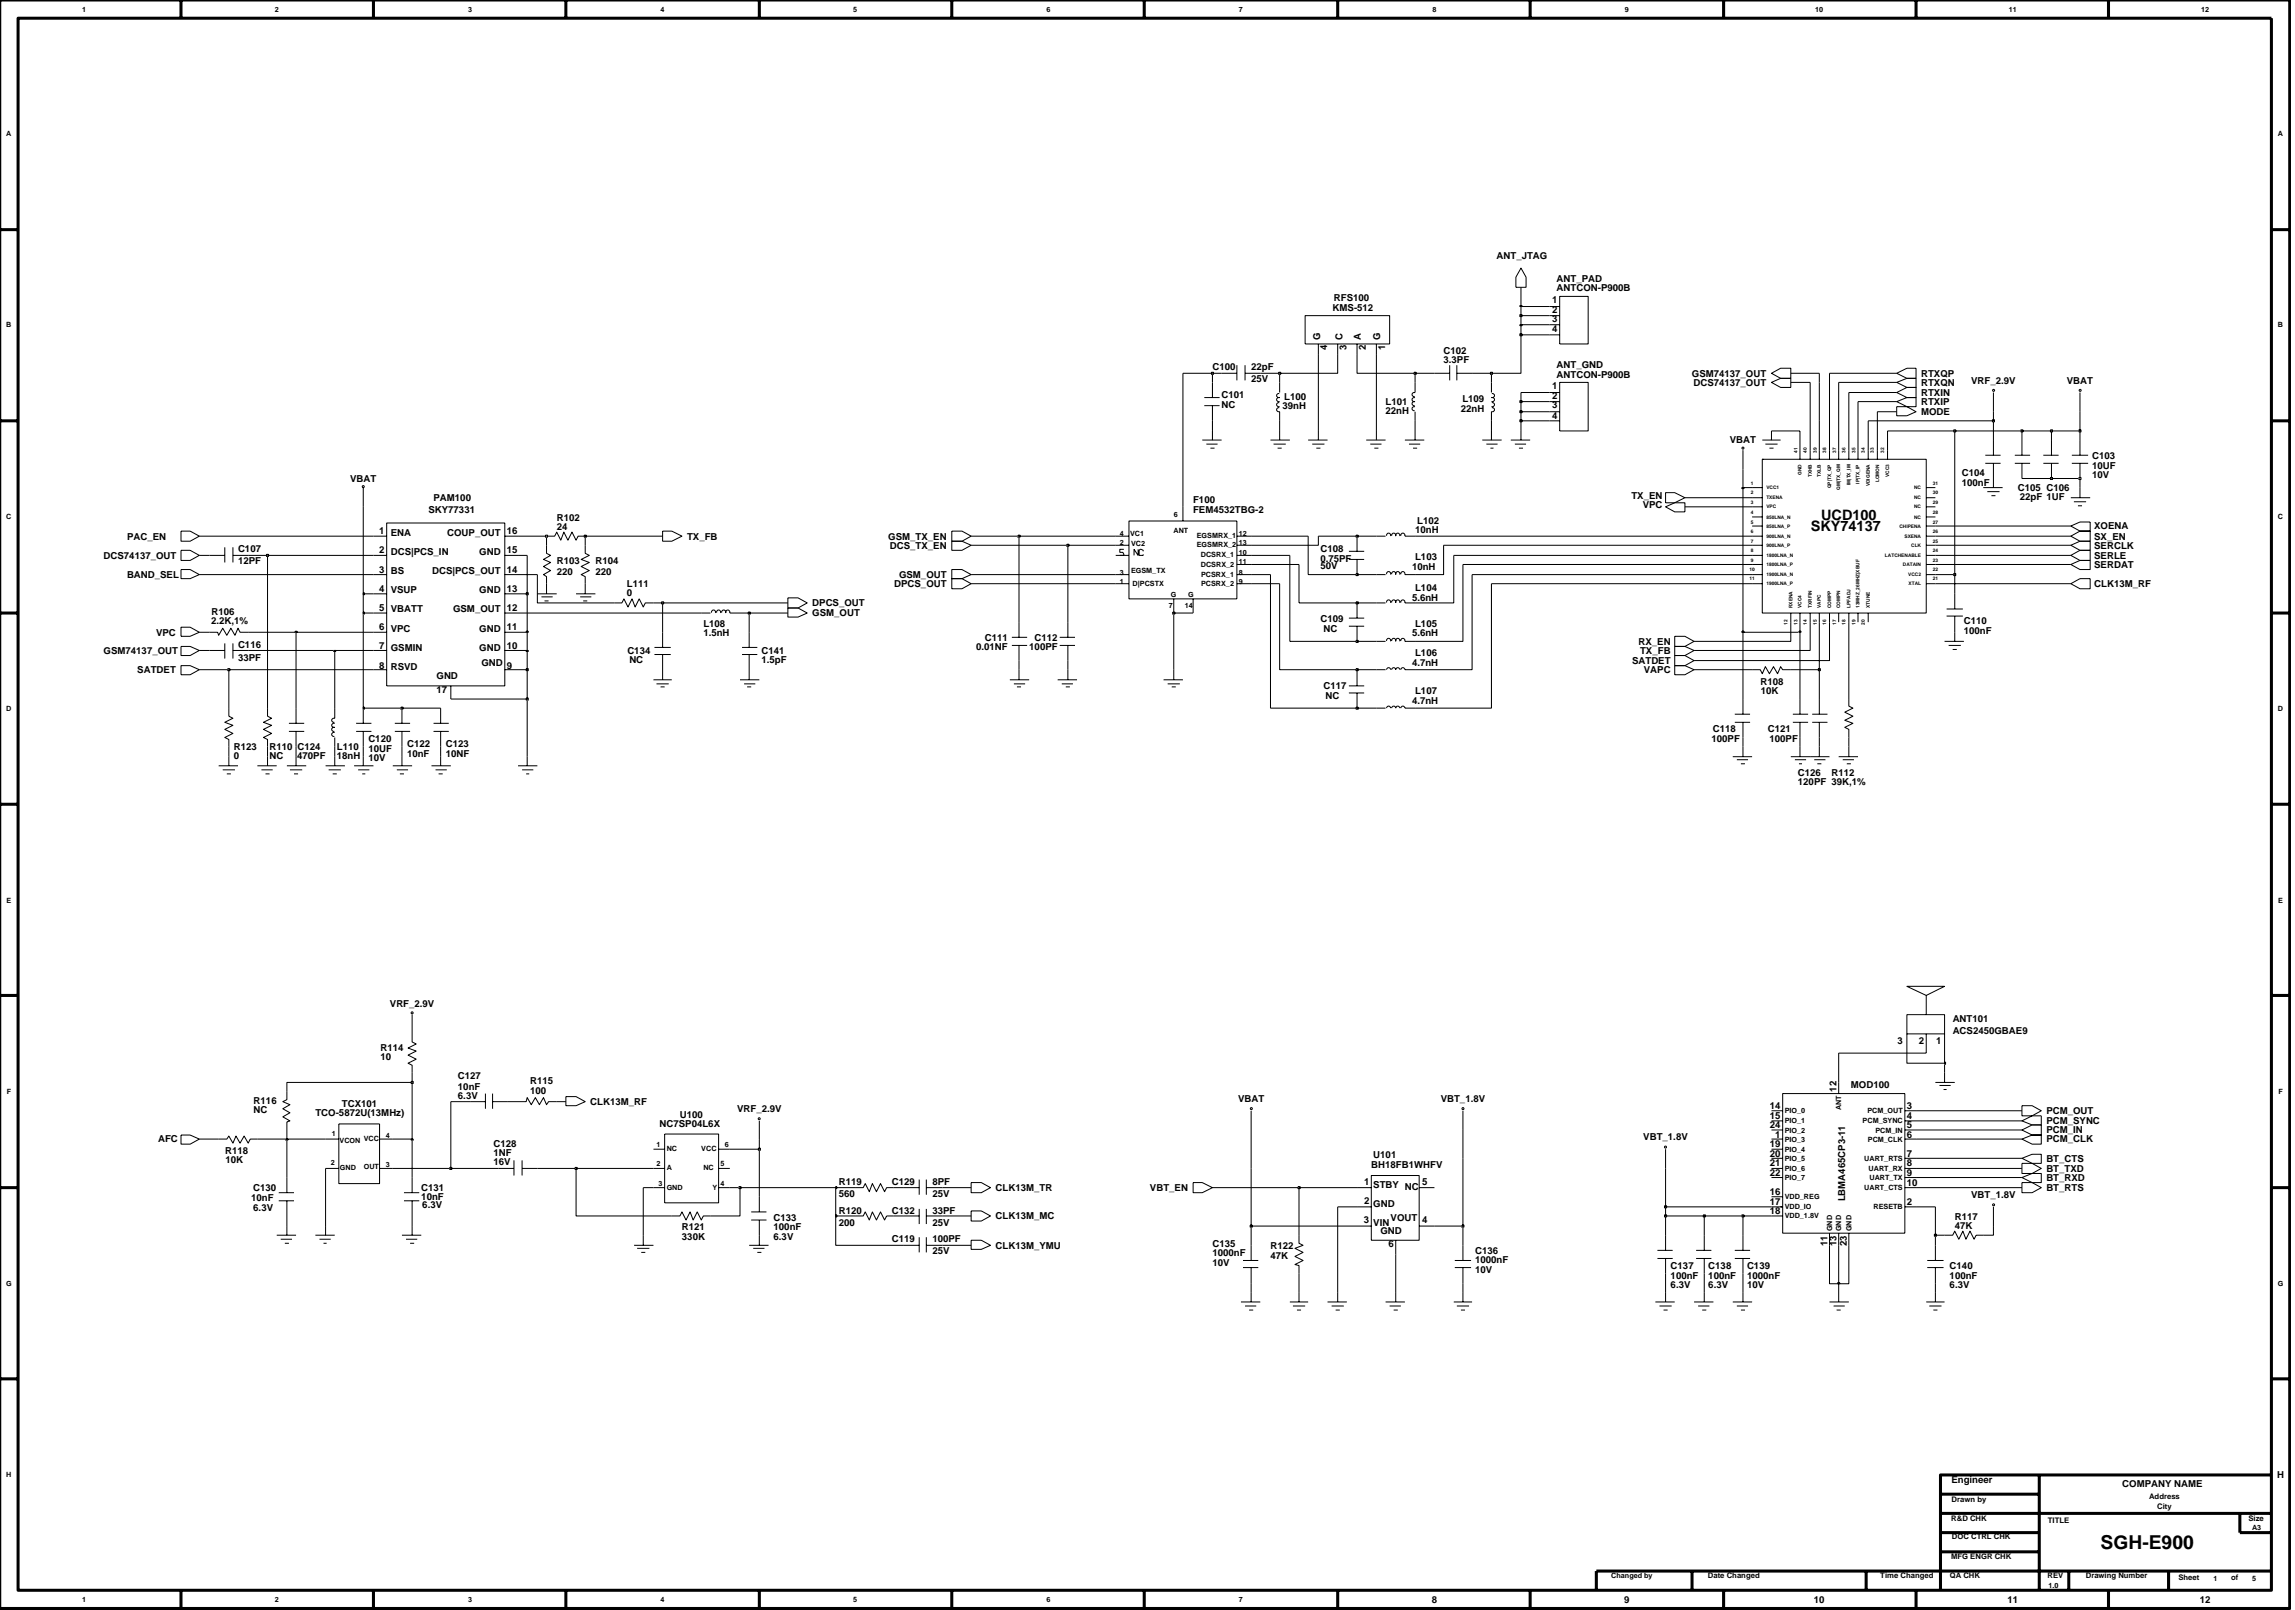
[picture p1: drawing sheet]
<svg xmlns="http://www.w3.org/2000/svg" width="192mm" height="135mm" viewBox="0 0 192 135" stroke-linecap="round" stroke-linejoin="round" font-family="sans-serif">
<defs><g id="words">
<text font-size="1.6" x="175.6" y="129.4">SGH-E900</text>
<g font-size="1.2">
<text x="151.4" y="44.4">SKY74137</text>
<text x="152.3" y="43.5">UCD100</text>
</g>
<g font-size=".8">
<text x="125.1" y="21.7">ANT_JTAG</text>
<text x="130.2" y="23.6">ANT_PAD</text>
<text x="110.4" y="28.4" transform="rotate(-90 110.4 28.4)">G</text>
<text x="111" y="29.3" transform="rotate(-90 111 29.3)">4</text>
<text x="111.4" y="26">KMS-512</text>
<text x="111.5" y="25.2">RFS100</text>
<text x="112.2" y="28.4" transform="rotate(-90 112.2 28.4)">C</text>
<text x="112.6" y="29.3" transform="rotate(-90 112.6 29.3)">3</text>
<text x="113.8" y="28.4" transform="rotate(-90 113.8 28.4)">A</text>
<text x="114.2" y="29.3" transform="rotate(-90 114.2 29.3)">2</text>
<text x="115.4" y="28.4" transform="rotate(-90 115.4 28.4)">G</text>
<text x="115.8" y="29.3" transform="rotate(-90 115.8 29.3)">1</text>
<text x="120.7" y="29.6">C102</text>
<text x="129.8" y="25.3">1</text>
<text x="129.8" y="26.2">2</text>
<text x="129.8" y="26.9">3</text>
<text x="129.8" y="27.7">4</text>
<text x="130.2" y="24.3">ANTCON-P900B</text>
<text x="101.4" y="30.9">C100</text>
<text x="102.1" y="34.1">NC</text>
<text x="102.1" y="33.2">C101</text>
<text x="104.6" y="32">25V</text>
<text x="104.6" y="30.9">22pF</text>
<text x="107.2" y="34.2">39nH</text>
<text x="107.4" y="33.4">L100</text>
<text x="115.8" y="34.6">22nH</text>
<text x="115.8" y="33.8">L101</text>
<text x="120.7" y="30.4">3.3PF</text>
<text x="122.1" y="34.4">22nH</text>
<text x="122.3" y="33.6">L109</text>
<text x="129.8" y="32.5">1</text>
<text x="129.8" y="33.4">2</text>
<text x="129.8" y="34.1">3</text>
<text x="129.8" y="35">4</text>
<text x="130.2" y="31.6">ANTCON-P900B</text>
<text x="130.2" y="30.8">ANT_GND</text>
<text x="141.5" y="31.5">GSM74137_OUT</text>
<text x="141.6" y="32.2">DCS74137_OUT</text>
<text x="160.6" y="33.1">RTXIN</text>
<text x="160.6" y="32.2">RTXQN</text>
<text x="160.6" y="31.5">RTXQP</text>
<text x="160.6" y="34.7">MODE</text>
<text x="160.6" y="33.8">RTXIP</text>
<text x="164.8" y="32.1">VRF_2.9V</text>
<text x="172.8" y="32.1">VBAT</text>
<text x="29.3" y="40.3">VBAT</text>
<text x="36.2" y="41.9">PAM100</text>
<text x="136.4" y="41.7">TX_EN</text>
<text x="144.6" y="37.1">VBAT</text>
<text x="164" y="40.6">100nF</text>
<text x="164" y="39.8">C104</text>
<text x="168.7" y="41">C105 C106</text>
<text x="168.9" y="41.8">22pF 1UF</text>
<text x="174.9" y="38.4">C103</text>
<text x="174.9" y="39.2">10UF</text>
<text x="174.9" y="40">10V</text>
<text x="8.7" y="46.7">DCS74137_OUT</text>
<text x="10.6" y="45.1">PAC_EN</text>
<text x="19.9" y="47.2">12PF</text>
<text x="19.9" y="46.2">C107</text>
<text x="31.7" y="47.9">3</text>
<text x="31.7" y="46.2">2</text>
<text x="31.7" y="44.6">1</text>
<text x="32.7" y="46.4">DCS|PCS_IN</text>
<text x="32.7" y="44.8">ENA</text>
<text x="32.7" y="48">BS</text>
<text x="35.8" y="42.9">SKY77331</text>
<text x="36.1" y="48">DCS|PCS_OUT</text>
<text x="37.4" y="44.8">COUP_OUT</text>
<text x="40.1" y="46.4">GND</text>
<text x="42.4" y="44.6">16</text>
<text x="42.4" y="47.9">14</text>
<text x="42.4" y="46.2">15</text>
<text x="46.5" y="44.3">24</text>
<text x="46.5" y="43.5">R102</text>
<text x="46.5" y="47.2">R103</text>
<text x="49.8" y="47.2">R104</text>
<text x="57.4" y="45.1">TX_FB</text>
<text x="74.3" y="45.1">GSM_TX_EN</text>
<text x="74.4" y="45.9">DCS_TX_EN</text>
<text x="99.8" y="42.9">FEM4532TBG-2</text>
<text x="99.8" y="42.1">F100</text>
<text x="110.4" y="47">0.75PF</text>
<text x="110.4" y="46.2">C108</text>
<text x="110.4" y="47.6">50V</text>
<text x="118.1" y="47.6">10nH</text>
<text x="118.3" y="44.6">10nH</text>
<text x="118.3" y="46.8">L103</text>
<text x="118.5" y="43.8">L102</text>
<text x="137.3" y="42.5">VPC</text>
<text x="175.1" y="45.1">SX_EN</text>
<text x="175.1" y="45.9">SERCLK</text>
<text x="175.1" y="46.7">SERLE</text>
<text x="175.1" y="47.5">SERDAT</text>
<text x="175.1" y="44.2">XOENA</text>
<text x="10.6" y="48.3">BAND_SEL</text>
<text x="13" y="53.1">VPC</text>
<text x="17.7" y="52.2">2.2K,1%</text>
<text x="17.7" y="51.4">R106</text>
<text x="31.7" y="49.5">4</text>
<text x="31.7" y="51.1">5</text>
<text x="31.7" y="52.7">6</text>
<text x="32.7" y="49.6">VSUP</text>
<text x="32.7" y="51.2">VBATT</text>
<text x="32.7" y="52.8">VPC</text>
<text x="37.9" y="51.2">GSM_OUT</text>
<text x="40.1" y="49.6">GND</text>
<text x="40.1" y="52.8">GND</text>
<text x="42.4" y="52.7">11</text>
<text x="42.4" y="51.1">12</text>
<text x="42.4" y="49.5">13</text>
<text x="46.5" y="48">220</text>
<text x="49.8" y="48">220</text>
<text x="52.4" y="49.8">0</text>
<text x="52.4" y="49">L111</text>
<text x="58.8" y="52.4">L108</text>
<text x="58.8" y="53.2">1.5nH</text>
<text x="67.9" y="51.5">GSM_OUT</text>
<text x="67.9" y="50.7">DPCS_OUT</text>
<text x="74.8" y="49.1">DPCS_OUT</text>
<text x="75.2" y="48.3">GSM_OUT</text>
<text x="82.3" y="53.6">C111</text>
<text x="86.5" y="53.6">C112</text>
<text x="110.4" y="52">C109</text>
<text x="110.7" y="52.8">NC</text>
<text x="118.1" y="50.2">5.6nH</text>
<text x="118.1" y="53.2">5.6nH</text>
<text x="118.3" y="49.4">L104</text>
<text x="118.3" y="52.4">L105</text>
<text x="137" y="53.9">RX_EN</text>
<text x="164.2" y="52.2">C110</text>
<text x="164.2" y="53">100nF</text>
<text x="175.1" y="49.1">CLK13M_RF</text>
<text x="8.7" y="54.6">GSM74137_OUT</text>
<text x="11.5" y="56.3">SATDET</text>
<text x="19.9" y="54.2">C116</text>
<text x="19.9" y="55.2">33PF</text>
<text x="31.7" y="54.3">7</text>
<text x="31.7" y="55.9">8</text>
<text x="32.7" y="54.4">GSMIN</text>
<text x="32.7" y="56">RSVD</text>
<text x="36.5" y="56.8">GND</text>
<text x="36.5" y="57.9">17</text>
<text x="40.1" y="54.4">GND</text>
<text x="40.2" y="55.7">GND</text>
<text x="42.4" y="54.3">10</text>
<text x="42.4" y="55.9">9</text>
<text x="52.5" y="54.6">C134</text>
<text x="52.6" y="55.4">NC</text>
<text x="63.7" y="54.6">C141</text>
<text x="63.7" y="55.4">1.5pF</text>
<text x="81.6" y="54.4">0.01NF</text>
<text x="86.1" y="54.4">100PF</text>
<text x="110.7" y="57.6">C117</text>
<text x="110.8" y="58.4">NC</text>
<text x="118.1" y="58.8">4.7nH</text>
<text x="118.1" y="55.6">4.7nH</text>
<text x="118.3" y="58">L107</text>
<text x="118.3" y="54.8">L106</text>
<text x="136.5" y="55.5">SATDET</text>
<text x="137.1" y="54.6">TX_FB</text>
<text x="137.4" y="56.3">VAPC</text>
<text x="147.2" y="57.2">R108</text>
<text x="147.2" y="58">10K</text>
<text x="19.6" y="62.7">R123</text>
<text x="19.6" y="63.4">0</text>
<text x="22.5" y="63.4">NC</text>
<text x="22.5" y="62.7">R110 C124</text>
<text x="24.8" y="63.4">470PF</text>
<text x="28.2" y="63.4">18nH</text>
<text x="28.2" y="62.7">L110</text>
<text x="30.8" y="63.6">10V</text>
<text x="30.8" y="62.8">10UF</text>
<text x="30.8" y="62">C120</text>
<text x="34" y="62.4">C122</text>
<text x="34" y="63.2">10nF</text>
<text x="37.3" y="62.4">C123</text>
<text x="37.3" y="63.2">10NF</text>
<text x="143.1" y="62">100PF</text>
<text x="143.2" y="61.2">C118</text>
<text x="147.8" y="61.2">C121</text>
<text x="148" y="62">100PF</text>
<text x="150.3" y="65.6">120PF 39K,1%</text>
<text x="150.3" y="64.8">C126</text>
<text x="153.1" y="64.8">R112</text>
<text x="31.8" y="87.8">R114</text>
<text x="31.8" y="88.6">10</text>
<text x="32.6" y="84.2">VRF_2.9V</text>
<text x="158.6" y="87.3">3</text>
<text x="160.4" y="87.3">2</text>
<text x="161.9" y="87.3">1</text>
<text x="163.3" y="86.4">ACS2450GBAE9</text>
<text x="163.3" y="85.4">ANT101</text>
<text x="13.2" y="95.5">AFC</text>
<text x="21.2" y="93">NC</text>
<text x="21.2" y="92.2">R116</text>
<text x="26.4" y="93.3">TCO-5872U(13MHz)</text>
<text x="28.6" y="92.5">TCX101</text>
<text x="38.3" y="90.2">C127</text>
<text x="38.3" y="91.8">6.3V</text>
<text x="38.3" y="91.1">10nF</text>
<text x="41.3" y="95.9">C128</text>
<text x="44.3" y="90.6">R115</text>
<text x="44.3" y="91.4">100</text>
<text x="49.4" y="92.4">CLK13M_RF</text>
<text x="55.1" y="94.2">NC7SP04L6X</text>
<text x="56.9" y="93.4">U100</text>
<text x="61.6" y="92.9">VRF_2.9V</text>
<text x="103.5" y="92.1">VBAT</text>
<text x="120.5" y="92.1">VBT_1.8V</text>
<text x="137.4" y="95.3">VBT_1.8V</text>
<text x="148" y="94.3">24</text>
<text x="148" y="95.9">19</text>
<text x="148" y="92.7">14</text>
<text x="148" y="93.5">15</text>
<text x="148.4" y="95.1">1</text>
<text x="153.6" y="91.2" transform="rotate(-90 153.6 91.2)">12</text>
<text x="154.8" y="90.9">MOD100</text>
<text x="159.4" y="95.1">6</text>
<text x="159.4" y="94.3">5</text>
<text x="159.4" y="92.7">3</text>
<text x="159.4" y="93.5">4</text>
<text x="171.1" y="94.7">PCM_IN</text>
<text x="171.1" y="95.5">PCM_CLK</text>
<text x="171.1" y="94">PCM_SYNC</text>
<text x="171.1" y="93.1">PCM_OUT</text>
<text x="18.8" y="96.5">R118</text>
<text x="18.8" y="97.2">10K</text>
<text x="21" y="100.4">10nF</text>
<text x="21.2" y="101.2">6.3V</text>
<text x="21.2" y="99.5">C130</text>
<text x="35.2" y="100.3">10nF</text>
<text x="35.2" y="99.5">C131</text>
<text x="35.3" y="101">6.3V</text>
<text x="41.3" y="96.6">1NF</text>
<text x="41.3" y="97.4">16V</text>
<text x="70.1" y="99">R119</text>
<text x="70.1" y="100">560</text>
<text x="70.1" y="101.5">R120</text>
<text x="74.6" y="99">C129</text>
<text x="74.6" y="101.5">C132</text>
<text x="78" y="100">25V</text>
<text x="78" y="99">8PF</text>
<text x="78" y="101.5">33PF</text>
<text x="83.2" y="101.9">CLK13M_MC</text>
<text x="83.2" y="99.5">CLK13M_TR</text>
<text x="96.2" y="99.5">VBT_EN</text>
<text x="114.1" y="100.6">2</text>
<text x="114.1" y="99">1</text>
<text x="114.7" y="97.7">BH18FB1WHFV</text>
<text x="114.8" y="96.8">U101</text>
<text x="114.8" y="100.9">GND</text>
<text x="114.8" y="99.3">STBY NC</text>
<text x="118.9" y="99">5</text>
<text x="148" y="100.7">17</text>
<text x="148" y="99.9">16</text>
<text x="148" y="96.7">20</text>
<text x="148" y="97.5">21</text>
<text x="148" y="98.2">22</text>
<text x="148" y="101.5">18</text>
<text x="154.3" y="100.4" transform="rotate(-90 154.3 100.4)">LBMA465CP3-11</text>
<text x="159.4" y="99.1">10</text>
<text x="159.4" y="96.7">7</text>
<text x="159.4" y="97.5">8</text>
<text x="159.4" y="98.2">9</text>
<text x="159.4" y="100.7">2</text>
<text x="163.4" y="102">R117</text>
<text x="164.8" y="100.1">VBT_1.8V</text>
<text x="171.1" y="99.5">BT_RTS</text>
<text x="171.1" y="97.9">BT_TXD</text>
<text x="171.1" y="98.7">BT_RXD</text>
<text x="171.1" y="97.1">BT_CTS</text>
<text x="57" y="103.7">330K</text>
<text x="57" y="102.8">R121</text>
<text x="64.7" y="102.1">C133</text>
<text x="64.7" y="102.8">100nF</text>
<text x="64.7" y="103.7">6.3V</text>
<text x="70.1" y="102.5">200</text>
<text x="74.6" y="103.8">C119</text>
<text x="78" y="102.5">25V</text>
<text x="78" y="104.8">25V</text>
<text x="78" y="103.8">100PF</text>
<text x="83.2" y="104.4">CLK13M_YMU</text>
<text x="101.4" y="104.2">C135</text>
<text x="101.4" y="105">1000nF</text>
<text x="101.4" y="105.8">10V</text>
<text x="106.2" y="104.4">R122</text>
<text x="106.2" y="105.3">47K</text>
<text x="114" y="102.2">3</text>
<text x="114.8" y="102.5">VIN</text>
<text x="115.4" y="103.1">GND</text>
<text x="116.1" y="104.2">6</text>
<text x="116.3" y="102.1">VOUT</text>
<text x="118.9" y="102.2">4</text>
<text x="123.3" y="104.8">C136</text>
<text x="123.3" y="105.6">1000nF</text>
<text x="123.3" y="106.4">10V</text>
<text x="139.7" y="106.9">100nF</text>
<text x="139.7" y="107.6">6.3V</text>
<text x="139.7" y="106">C137</text>
<text x="142.8" y="106.9">100nF</text>
<text x="142.8" y="107.6">6.3V</text>
<text x="142.8" y="106">C138</text>
<text x="146.1" y="107.6">10V</text>
<text x="146.1" y="106.9">1000nF</text>
<text x="146.1" y="106">C139</text>
<text x="152.8" y="104.1" transform="rotate(-90 152.8 104.1)">11</text>
<text x="153.6" y="104.1" transform="rotate(-90 153.6 104.1)">13</text>
<text x="154.4" y="104.1" transform="rotate(-90 154.4 104.1)">23</text>
<text x="163" y="106">C140</text>
<text x="163" y="106.9">100nF</text>
<text x="163" y="107.6">6.3V</text>
<text x="163.4" y="102.7">47K</text>
<text x="163.2" y="124">Engineer</text>
<text x="177.4" y="124.3">COMPANY NAME</text>
<text x="190.4" y="123.6">H</text>
<text x="119.7" y="134">8</text>
<text x="135.8" y="134">9</text>
<text x="151.7" y="134">10</text>
<text x="167.8" y="134">11</text>
<text x="183.9" y="134">12</text>
</g>
<g font-size=".6">
<text x="6.9" y="1">1</text>
<text x="23" y="1">2</text>
<text x="39.1" y="1">3</text>
<text x="55.2" y="1">4</text>
<text x="71.3" y="1">5</text>
<text x="87.5" y="1">6</text>
<text x="103.6" y="1">7</text>
<text x="119.8" y="1">8</text>
<text x="135.9" y="1">9</text>
<text x="151.8" y="1">10</text>
<text x="168" y="1">11</text>
<text x="184" y="1">12</text>
<text x=".5" y="11.4">A</text>
<text x="190.5" y="11.4">A</text>
<text x=".5" y="27.4">B</text>
<text x="190.5" y="27.4">B</text>
<text x=".5" y="43.4">C</text>
<text x="93.6" y="44.8">4</text>
<text x="93.6" y="45.6">2</text>
<text x="94.5" y="44.8">VC1</text>
<text x="94.6" y="47.9">EGSM_TX</text>
<text x="94.6" y="45.7">VC2</text>
<text x="98.1" y="44.6">ANT</text>
<text x="98.1" y="43.2">6</text>
<text x="100.1" y="45">EGSMRX_1</text>
<text x="100.1" y="45.7">EGSMRX_2</text>
<text x="100.4" y="47.3">DCSRX_2</text>
<text x="100.4" y="46.6">DCSRX_1</text>
<text x="103.6" y="46.4">10</text>
<text x="103.6" y="47.2">11</text>
<text x="103.6" y="44.8">12</text>
<text x="103.6" y="45.6">13</text>
<text x="190.5" y="43.4">C</text>
<text x="93.6" y="48.8">1</text>
<text x="93.6" y="48">3</text>
<text x="94.7" y="49">D|PCSTX</text>
<text x="97.7" y="50.8">7</text>
<text x="97.9" y="49.9">G</text>
<text x="99.1" y="50.8">14</text>
<text x="99.4" y="49.9">G</text>
<text x="100.4" y="48.2">PCSRX_1</text>
<text x="100.4" y="49">PCSRX_2</text>
<text x="103.6" y="48">8</text>
<text x="103.6" y="48.8">9</text>
<text x=".5" y="59.4">D</text>
<text x="190.5" y="59.4">D</text>
<text x=".5" y="75.5">E</text>
<text x="190.5" y="75.5">E</text>
<text x=".6" y="91.4">F</text>
<text x="27.7" y="94.9">1</text>
<text x="28.4" y="95.5">VCON</text>
<text x="30.4" y="95.4">VCC</text>
<text x="32.2" y="95.1">4</text>
<text x="54.9" y="95.9">1</text>
<text x="60.6" y="95.9">6</text>
<text x="149.2" y="94.7">PIO_2</text>
<text x="149.2" y="95.4">PIO_3</text>
<text x="149.2" y="93">PIO_0</text>
<text x="149.2" y="93.9">PIO_1</text>
<text x="153.9" y="92.8" transform="rotate(-90 153.9 92.8)">ANT</text>
<text x="155.7" y="93.9">PCM_SYNC</text>
<text x="156.1" y="93">PCM_OUT</text>
<text x="156.2" y="95.4">PCM_CLK</text>
<text x="156.8" y="94.7">PCM_IN</text>
<text x="190.5" y="91.4">F</text>
<text x="27.7" y="97.4">2</text>
<text x="28.4" y="97.8">GND</text>
<text x="30.4" y="97.7">OUT</text>
<text x="32.2" y="97.6">3</text>
<text x="54.9" y="97.5">2</text>
<text x="55.1" y="99.1">3</text>
<text x="55.7" y="97.8">A</text>
<text x="55.7" y="99.4">GND</text>
<text x="55.7" y="96.2">NC</text>
<text x="58.6" y="96.2">VCC</text>
<text x="58.8" y="97.8">NC</text>
<text x="59.6" y="99.4">Y</text>
<text x="60.3" y="97.5">5</text>
<text x="60.3" y="99.1">4</text>
<text x="149.2" y="101.8">VDD_1.8V</text>
<text x="149.2" y="101.1">VDD_IO</text>
<text x="149.2" y="100.2">VDD_REG</text>
<text x="149.2" y="96.3">PIO_4</text>
<text x="149.2" y="97">PIO_5</text>
<text x="149.2" y="97.9">PIO_6</text>
<text x="149.2" y="98.6">PIO_7</text>
<text x="155.9" y="99.5">UART_CTS</text>
<text x="155.9" y="97">UART_RTS</text>
<text x="156.2" y="97.9">UART_RX</text>
<text x="156.3" y="98.6">UART_TX</text>
<text x="156.6" y="101.1">RESETB</text>
<text x=".5" y="107.5">G</text>
<text x="153.2" y="102.9" transform="rotate(-90 153.2 102.9)">GND</text>
<text x="153.9" y="102.9" transform="rotate(-90 153.9 102.9)">GND</text>
<text x="154.8" y="102.9" transform="rotate(-90 154.8 102.9)">GND</text>
<text x="190.4" y="107.5">G</text>
<text x=".5" y="123.5">H</text>
<text x="163.2" y="125.5">Drawn by</text>
<text x="179.7" y="125.3">Address</text>
<text x="134.7" y="131.9">Changed by</text>
<text x="142.8" y="131.9">Date Changed</text>
<text x="157.2" y="131.9">Time Changed</text>
<text x="163" y="131.9">QA CHK</text>
<text x="163.1" y="130.3">MFG ENGR CHK</text>
<text x="163.1" y="127.1">R&amp;D CHK</text>
<text x="163.2" y="128.7">DOC CTRL CHK</text>
<text x="171.2" y="131.9">REV</text>
<text x="171.2" y="127.3">TITLE</text>
<text x="174.4" y="131.9">Drawing Number</text>
<text x="180.4" y="126.1">City</text>
<text x="188" y="127.1">Size</text>
<text x="188.3" y="127.8">A3</text>
<text x="6.9" y="133.9">1</text>
<text x="23" y="133.9">2</text>
<text x="39.1" y="133.9">3</text>
<text x="55.2" y="133.9">4</text>
<text x="71.3" y="133.9">5</text>
<text x="87.5" y="133.9">6</text>
<text x="103.6" y="133.9">7</text>
<text x="171.3" y="132.7">1.0</text>
<text x="182.1" y="132">Sheet</text>
<text x="185.1" y="132.1">1</text>
<text x="186.5" y="132">of</text>
<text x="188.3" y="132.1">5</text>
</g>
<g font-size=".4">
<text x="146.4" y="41.3">2</text>
<text x="146.4" y="40.6">1</text>
<text x="147.7" y="41.7">TXENA</text>
<text x="147.7" y="40.9">VCC1</text>
<text x="150.3" y="37.8" transform="rotate(-90 150.3 37.8)">41</text>
<text x="150.6" y="39.7" transform="rotate(-90 150.6 39.7)">GND</text>
<text x="151.1" y="37.8" transform="rotate(-90 151.1 37.8)">40</text>
<text x="151.5" y="39.9" transform="rotate(-90 151.5 39.9)">TXHB</text>
<text x="151.9" y="37.8" transform="rotate(-90 151.9 37.8)">39</text>
<text x="152.3" y="39.9" transform="rotate(-90 152.3 39.9)">TXLB</text>
<text x="152.7" y="37.8" transform="rotate(-90 152.7 37.8)">38</text>
<text x="153.1" y="40.8" transform="rotate(-90 153.1 40.8)">QP|TX_QP</text>
<text x="153.5" y="37.8" transform="rotate(-90 153.5 37.8)">37</text>
<text x="153.9" y="40.9" transform="rotate(-90 153.9 40.9)">QM|TX_QM</text>
<text x="154.3" y="37.8" transform="rotate(-90 154.3 37.8)">36</text>
<text x="154.7" y="40.5" transform="rotate(-90 154.7 40.5)">IM|TX_IM</text>
<text x="155.1" y="37.8" transform="rotate(-90 155.1 37.8)">35</text>
<text x="155.5" y="40.4" transform="rotate(-90 155.5 40.4)">IP|TX_IP</text>
<text x="155.9" y="37.8" transform="rotate(-90 155.9 37.8)">34</text>
<text x="156.3" y="40.6" transform="rotate(-90 156.3 40.6)">VDIGENA</text>
<text x="156.7" y="37.8" transform="rotate(-90 156.7 37.8)">33</text>
<text x="157.1" y="40.3" transform="rotate(-90 157.1 40.3)">LOMON</text>
<text x="157.5" y="37.8" transform="rotate(-90 157.5 37.8)">32</text>
<text x="158" y="39.9" transform="rotate(-90 158 39.9)">VCC3</text>
<text x="160" y="41.7">NC</text>
<text x="160" y="40.9">NC</text>
<text x="161.6" y="41.3">30</text>
<text x="161.6" y="40.6">31</text>
<text x="146.3" y="47.7">10</text>
<text x="146.4" y="42.2">3</text>
<text x="146.4" y="45.4">7</text>
<text x="146.4" y="46.1">8</text>
<text x="146.4" y="47">9</text>
<text x="146.4" y="42.9">4</text>
<text x="146.4" y="43.8">5</text>
<text x="146.4" y="44.5">6</text>
<text x="147.7" y="45.7">900LNA_P</text>
<text x="147.7" y="46.6">1800LNA_N</text>
<text x="147.7" y="47.3">1800LNA_P</text>
<text x="147.7" y="43.3">850LNA_N</text>
<text x="147.7" y="44.1">850LNA_P</text>
<text x="147.7" y="44.9">900LNA_N</text>
<text x="147.7" y="42.5">VPC</text>
<text x="157.6" y="46.6">LATCHENABLE</text>
<text x="158.8" y="44.1">CHIPENA</text>
<text x="159.1" y="47.3">DATAIN</text>
<text x="159.2" y="44.9">SXENA</text>
<text x="159.8" y="45.7">CLK</text>
<text x="160" y="43.3">NC</text>
<text x="160" y="42.5">NC</text>
<text x="161.6" y="47.7">22</text>
<text x="161.6" y="47">23</text>
<text x="161.6" y="46.1">24</text>
<text x="161.6" y="45.4">25</text>
<text x="161.6" y="44.5">26</text>
<text x="161.6" y="43.8">27</text>
<text x="161.6" y="42.9">28</text>
<text x="161.6" y="42.2">29</text>
<text x="146.3" y="48.5">11</text>
<text x="147.7" y="48.2">1900LNA_N</text>
<text x="147.7" y="48.9">1900LNA_P</text>
<text x="149.4" y="52.2" transform="rotate(-90 149.4 52.2)">12</text>
<text x="149.9" y="50.8" transform="rotate(-90 149.9 50.8)">RXENA</text>
<text x="150.3" y="52.2" transform="rotate(-90 150.3 52.2)">13</text>
<text x="150.6" y="50.8" transform="rotate(-90 150.6 50.8)">VCC4</text>
<text x="151.1" y="52.2" transform="rotate(-90 151.1 52.2)">14</text>
<text x="151.5" y="50.8" transform="rotate(-90 151.5 50.8)">TXRFIN</text>
<text x="151.9" y="52.2" transform="rotate(-90 151.9 52.2)">15</text>
<text x="152.3" y="50.8" transform="rotate(-90 152.3 50.8)">VAPC</text>
<text x="152.7" y="52.2" transform="rotate(-90 152.7 52.2)">16</text>
<text x="153.1" y="50.8" transform="rotate(-90 153.1 50.8)">COMPP</text>
<text x="153.5" y="52.2" transform="rotate(-90 153.5 52.2)">17</text>
<text x="153.9" y="50.8" transform="rotate(-90 153.9 50.8)">COMPN</text>
<text x="154.3" y="52.2" transform="rotate(-90 154.3 52.2)">18</text>
<text x="154.7" y="50.8" transform="rotate(-90 154.7 50.8)">LPFADJ</text>
<text x="155.1" y="52.2" transform="rotate(-90 155.1 52.2)">19</text>
<text x="155.5" y="50.8" transform="rotate(-90 155.5 50.8)">13MHZ_26MHZ|XBUF</text>
<text x="155.9" y="52.2" transform="rotate(-90 155.9 52.2)">20</text>
<text x="156.3" y="50.8" transform="rotate(-90 156.3 50.8)">XTUNE</text>
<text x="159.6" y="48.2">VCC2</text>
<text x="159.6" y="48.9">XTAL</text>
<text x="161.6" y="48.5">21</text>
</g>
</g></defs>
<g fill="none" stroke="#000" stroke-width=".08">
<path d="M100.5 36.8h1.6M100.7 33.9h1.3M100.7 33.2h1.3M100.9 37.1h.9M101.2 37.5h.3M101.4 32v1.2M101.4 33.9v1.3M101.4 36v.8M102.1 31.2h1.3M103.4 30.5v1.3M104.1 31.2h1.3M104.1 30.5v1.3"/>
<path d="M106.2 36.8h1.6M106.5 37.1h1M106.8 37.5h.4M107 32.9h-.2l-.1 .2 .1 .1h.2M107 33.7h-.2l-.1 .1 .1 .1 .2 .1M107 34.1h-.2l-.1 .1 .1 .2h.2M107 33.2l-.2 .1-.1 .1 .1 .1h.2M107 32v.8M107 34.4v.8M107 36v.8M109.1 26.4h7.1v2.3h-7.1zM109.4 36.8h1.6"/>
<path d="M109.7 37.1h1M110.1 37.5h.3M110.2 28.7v.9M110.2 36v.8M111.8 28.7v.9M113.5 28.7v.9M114.2 36.8h1.6M114.6 37.1h.9M114.9 37.5h.4M115.1 28.7v.9M115.1 36v.8M117.5 36.8h1.6"/>
<path d="M117.8 37.1h.9M118.1 37.5h.4M118.3 34h-.2v.2v.1h.2M118.3 33.2l-.2 .1v.1v.1h.2M118.3 33.6h-.2v.1v.2h.2M118.3 32.8l-.2 .1v.1v.1h.2M118.3 32v.8M118.3 34.4v.8M118.3 36v.8M119.9 31.2h1.3M121.2 30.5v1.3M121.8 31.2h1.3"/>
<path d="M121.8 30.5v1.3M123.9 36.8h1.7M124.3 37.1h.9M124.6 37.5h.3M124.7 32v.8M124.7 34.4v.8M124.7 36v.8M124.7 33.2l.2 .1 .1 .1-.1 .1h-.2M124.7 34.1h.2l.1 .1-.1 .2h-.2M124.7 33.7h.2l.1 .1-.1 .1-.2 .1M124.7 32.9h.2l.1 .2-.1 .1h-.2M126.3 36.8h1.6"/>
<path d="M126.7 37.1h.9M127 37.5h.3M127.2 22.4l.4 .8v.8h-.9v-.8zM127.2 36v.8M129.6 35.2h.8M129.6 32.8h.8M129.6 33.6h.8M129.6 34.4h.8M129.6 28h.8M129.6 25.6h.8M129.6 26.4h.8M129.6 27.1h.8"/>
<path d="M130.4 32h2.4v4h-2.4zM130.4 24.8h2.4v3.9h-2.4zM145.7 37.6v1.6M147.3 38.4h13.8v12.8h-13.8v-12.8h.1M147.3 36.8h1.6M147.6 37.1h1M147.9 37.5h.4M148.1 32l.8-.4h.8v.8h-.8zM148.1 31.2l.8-.4h.8v.8h-.8zM148.1 36v.8M150.5 37.6v.8M151.4 37.6v.8"/>
<path d="M152.1 37.6v.8M153 37.6v.8M153.7 37.6v.8M154.6 37.6v.8M155.4 37.6v.8M156.2 37.6v.8M157 37.6v.8M157.8 37.6v.8M158.6 31.2l.8-.4h.8v.8h-.8zM158.6 33.6l.8-.4h.8v.8h-.8zM158.6 32.8l.8-.4h.8v.8h-.8zM158.6 34h.8l.8 .4-.8 .3h-.8z"/>
<path d="M158.6 32l.8-.4h.8v.8h-.8zM166 38.7h1.3M166 38h1.3M166.7 32.8v1.6M166.7 36.8v1.2M166.7 38.7v2.1M168.5 38.7h1.2M168.5 38h1.2M169.1 36.8v1.2M169.1 38.7v1.3M170.8 38.7h1.3M170.8 38h1.3"/>
<path d="M171.5 36.8v1.2M171.5 38.7v1.3M173.2 38.7h1.4M173.2 38h1.4M173.9 32.8v1.6M173.9 36.8v1.2M173.9 38.7v1.3M15.1 55.6h.8l.8 .4-.8 .4h-.8zM15.1 54h.8l.8 .4-.8 .4h-.8zM15.1 44.4h.8l.8 .4-.8 .4h-.8zM15.1 47.6h.8l.8 .4-.8 .4h-.8zM15.1 52.4h.8l.8 .4-.8 .4h-.8z"/>
<path d="M15.1 46h.8l.8 .4-.8 .4h-.8zM17.5 52.8h.7l.1 .3 .3-.6 .4 .6 .3-.6 .3 .6 .3-.6 .2 .3h.7M17.5 54.4h1.3M17.5 46.4h1.3M18.8 45.7v1.3M18.8 53.8v1.2M19.1 59.2v.7l.4 .1-.7 .4 .7 .2-.7 .4 .7 .3-.7 .3 .3 .2v.6M19.5 54.4h1.3M19.5 45.7v1.3M19.5 53.8v1.2M19.5 46.4h1.3M22.4 59.2v.7l.3 .1-.7 .4 .7 .2-.7 .4 .7 .3-.7 .3 .4 .2v.6"/>
<path d="M24.8 59.2v1.3M28 59.2v.8M30.4 40.8v1.6M30.4 59.2v1.3M31.2 54.4h1.1M31.2 51.2h1.1M31.2 48h1.1M31.2 44.8h1.1M31.2 56h1.1M31.2 52.8h1.1M31.2 46.4h1.1M31.2 49.6h1.1"/>
<path d="M32.3 43.7h9.9v13.6h-9.9zM33.6 59.2v1.3M36.8 59.2v1.3M37.7 57.3v1.1M42.2 54.4h1.1M42.2 51.2h1.1M42.2 48h1.1M42.2 44.8h1.1M42.2 56h1.1M42.2 52.8h1.1M42.2 46.4h1.1M42.2 49.6h1.1"/>
<path d="M44.9 49.6h1.6M45.3 49.9h.9M45.5 50.2h.4M45.7 44.8h.7l.1-.3 .4 .6 .2-.6 .4 .6 .3-.6 .4 .6 .1-.3h.6M45.7 45.6v.6l.3 .2-.6 .4 .6 .2-.6 .3 .6 .4-.6 .3 .3 .2v1.4M48.2 49.6h1.6M48.5 49.9h.9M48.8 50.2h.3M48.9 45.6v.6l.4 .2-.7 .4 .7 .2-.7 .3 .7 .4-.7 .3 .3 .2v1.4M51.4 50.4h.6l.2-.3 .3 .6 .3-.6 .3 .6 .3-.6 .4 .6 .2-.3h.6M54.6 56.8h1.6M54.7 54.7h1.4"/>
<path d="M54.7 54.1h1.4M54.9 57.2h1M55.2 57.4h.4M55.4 44.4h.8l.8 .4-.8 .4h-.8zM55.4 52.8v1.3M55.4 54.7v2.1M58.6 51.2h.8M59.5 51.2v-.2h.2h.1v.2M59.9 51.2l.1-.2h.1h.1v.2M60.3 51.2l.1-.2h.1h.1l.1 .2M60.7 51.2v-.2h.2h.1v.2M61 51.2h.9"/>
<path d="M61.9 56.8h1.6M62 54.7h1.3M62 54.1h1.3M62.2 57.2h.9M62.5 57.4h.3M62.6 52.8v1.3M62.6 54.7v2.1M65.9 50.8h.8l.8 .4-.8 .4h-.8zM65.9 50h.8l.8 .4-.8 .4h-.8zM79.6 44.4h.8l.8 .4-.8 .4h-.8zM79.6 45.2h.8l.8 .4-.8 .4h-.8zM79.6 47.6h.8l.8 .4-.8 .4h-.8z"/>
<path d="M79.6 48.4h.8l.8 .4-.8 .4h-.8zM84.4 56.8h1.7M84.6 53.9h1.3M84.6 53.3h1.3M84.8 57.2h.9M85 57.4h.4M85.2 52v1.3M85.2 53.9v1.3M85.2 56v.8M88.4 56.8h1.7M88.6 53.9h1.3M88.6 53.3h1.3"/>
<path d="M88.8 57.2h.9M89.1 57.4h.4M89.3 52v1.3M89.3 53.9v1.3M89.3 56v.8M93.3 48h1.1M93.3 44.8h1.1M93.3 46.4h1.1M93.3 45.6h1.1M93.3 48.8h1.1M94.4 43.5h9v6.6h-9zM97.3 56.8h1.6"/>
<path d="M97.6 57.2h1.1M98 57.4h.3M98.1 50.1v1.1M98.1 56v.8M98.9 42.4v1.1M99.8 50.1v1.1M103.4 48h1.2M103.4 44.8h1.2M103.4 46.4h1.2M103.4 45.6h1.2M103.4 47.2h1.2M103.4 48.8h1.2"/>
<path d="M112.8 46.8h1.3M112.8 46.1h1.3M112.8 57.9h1.3M112.8 57.3h1.3M112.8 52.3h1.3M112.8 51.7h1.3M113.5 44.8v1.3M113.5 46.8v1.2M113.5 50.4v1.3M113.5 52.3v1.3M113.5 56v1.3M113.5 57.9v1.3"/>
<path d="M115.1 50.4h.7M115.1 59.2h.7M115.1 48h.7M115.1 44.8h.7M115.1 56h.7M115.1 53.6h.7M115.9 59.2l.2-.2 .2 .2M115.9 56l.2-.2 .2 .2M115.9 50.4l.1-.2 .1-.1 .1 .1 .1 .2M115.9 48l.1-.2h.1h.1l.1 .2M115.9 44.8l.1-.2h.1h.1l.1 .2M115.9 53.6l.1-.2h.1h.1l.1 .2"/>
<path d="M116.4 59.2l.1-.2 .2 .2 .2-.2 .1 .2M116.4 56l.1-.2 .2 .2 .2-.2 .1 .2M116.4 50.4v-.2l.1-.1 .2 .1v.2M116.4 48v-.2h.1h.2v.2M116.4 44.8v-.2h.1h.2v.2M116.4 53.6v-.2h.1h.2v.2M116.7 50.4l.1-.2 .1-.1 .1 .1v.2M116.7 48l.1-.2h.1h.1v.2M116.7 44.8l.1-.2h.1h.1v.2M116.7 53.6l.1-.2h.1h.1v.2M117.1 59.2l.2-.2 .2 .2h.8M117.1 56l.2-.2 .2 .2h.8"/>
<path d="M117.1 50.4l.1-.2 .1-.1 .1 .1v.2M117.1 48l.1-.2h.1h.1v.2M117.1 44.8l.1-.2h.1h.1v.2M117.1 53.6l.1-.2h.1h.1v.2M117.5 50.4h.8M117.5 48h.8M117.5 44.8h.8M117.5 53.6h.8M139.3 41.2h.7l.9 .4-.9 .4h-.7zM139.3 42.4l.7-.4h.9v.8h-.9zM140 54h.9l.7 .4-.7 .4h-.9zM140 55.6h.9l.7 .4-.7 .4h-.9z"/>
<path d="M140 53.2h.9l.7 .4-.7 .4h-.9zM140 54.8h.9l.7 .4-.7 .4h-.9zM145.1 59.7h1.2M145.7 58.4v1.3M146.5 56h.7l.1 .3 .3-.6 .3 .6 .4-.6 .3 .6 .3-.6 .2 .3h.6M146.5 41.6h.8M146.5 40.8h.8M146.5 48h.8M146.5 44.8h.8M146.5 46.4h.8M146.5 42.4h.8M146.5 43.2h.8"/>
<path d="M146.5 44h.8M146.5 45.6h.8M146.5 47.2h.8M146.5 48.8h.8M149.7 51.2v.8M149.9 59.7h1.3M150.5 51.2v.8M150.5 58.4v1.3M151.4 51.2v.8M151.5 59.7h1.3M152.1 51.2v.8M152.1 58.4v1.3"/>
<path d="M153 51.2v.8M153.7 51.2v.8M154.6 58.4v.6l.3 .2-.7 .3 .7 .4-.7 .3 .7 .3-.7 .3 .4 .2v.6M154.6 51.2v.8M155.4 51.2v.8M156.2 51.2v.8M161.1 41.6h.7M161.1 40.8h.7M161.1 48h.7M161.1 44.8h.7M161.1 46.4h.7M161.1 42.4h.7"/>
<path d="M161.1 43.2h.7M161.1 44h.7M161.1 45.6h.7M161.1 47.2h.7M161.1 48.8h.7M162.6 53.6h1.6M162.8 50.9h1.3M162.8 51.5h1.3M162.9 53.9h1.1M163.3 54.3h.3M163.4 49.6v1.3M163.4 51.5v2.1"/>
<path d="M165.8 40.8h1.6M166.2 41.1h1M166.5 41.4h.3M173.1 45.6l.8-.4h.9v.8h-.9zM173.1 44.8l.8-.4h.9v.8h-.9zM173.1 46.4l.8-.4h.9v.8h-.9zM173.1 44l.8-.4h.9v.8h-.9zM173.1 48.8l.8-.4h.9v.8h-.9zM173.1 47.2l.8-.4h.9v.8h-.9zM173.1 41.6h1.7M173.4 41.9h1M173.7 42.3h.4"/>
<path d="M173.9 40.8v.8M18.3 64h1.6M18.6 64.3h1M19 64.7h.3M19.1 63.2v.8M21.5 64h1.6M21.9 64.3h.9M22.2 64.7h.3M22.4 63.2v.8M24 64h1.6M24.2 61.1h1.2M24.2 60.5h1.2"/>
<path d="M24.2 64.3h1.1M24.6 64.7h.3M24.8 61.1v1.3M24.8 63.2v.8M27.2 64h1.6M27.5 64.3h1M27.8 64.7h.4M28 61.2l-.2 .1-.1 .1 .1 .1h.2M28 60.5h-.2l-.1 .1 .1 .1 .2 .1M28 60.8h-.2l-.1 .2 .1 .1h.2M28 60l-.2 .1-.1 .1 .1 .1 .2 .1M28 61.6v.8"/>
<path d="M28 63.2v.8M29.6 64h1.6M29.8 61.1h1.3M29.8 60.5h1.3M29.9 64.3h1M30.3 64.7h.2M30.4 61.1v1.3M30.4 63.2v.8M32.8 64h1.7M33 61.1h1.3M33 60.5h1.3M33.2 64.3h.9"/>
<path d="M33.4 64.7h.4M33.6 61.1v1.3M33.6 63.2v.8M36.1 64h1.6M36.2 61.1h1.3M36.2 60.5h1.3M36.4 64.3h1M36.7 64.7h.3M36.8 61.1v1.3M36.8 63.2v.8M43.3 64h1.6M43.7 64.3h.9"/>
<path d="M44 64.7h.2M44.1 63.2v.8M144.9 63.2h1.6M145.1 60.4h1.2M145.2 63.5h1M145.6 63.8h.3M145.7 60.4v1.2M145.7 62.4v.8M149.7 63.2h3.3M149.9 60.4h1.3M150.1 63.5h.9M150.4 63.8h.3"/>
<path d="M150.5 60.4v1.2M150.5 62.4v.8M151.5 60.4h1.3M151.7 63.5h.9M151.9 63.8h.4M152.1 60.4v1.2M152.1 62.4v.8M153.7 63.2h1.7M154.1 63.5h.9M154.4 63.8h.4M154.6 62.4v.8M15.1 94.9h.8l.8 .3-.8 .4h-.8z"/>
<path d="M18.3 95.2h.7l.1-.3 .4 .6 .2-.6 .4 .6 .3-.6 .4 .6 .1-.3h.6M23.3 99.7h1.3M24 91.2v.7l-.4 .2 .6 .2-.6 .4 .6 .3-.6 .3 .6 .4-.2 .1v.6M24 98.4v1.3M27.2 95.2h1.1M27.2 97.7h1.1M28.3 93.9h3.4v5h-3.4zM31.7 95.2h1.1M31.7 97.7h1.1M33.8 99.7h1.3M34.5 84.8v2.3l.3 .2-.7 .3 .7 .2-.7 .4 .7 .3-.7 .4 .4 .1v.6M34.5 98.4v1.3"/>
<path d="M39.3 92.1h1.3M40.6 91.4v1.3M41.2 92.1h1.3M41.2 91.4v1.3M41.7 97.7h1.3M43 97v1.2M43.3 92.1h.7l.1-.4 .3 .6 .4-.6 .3 .6 .3-.6 .3 .6 .2-.2h.6M43.7 97.7h1.2M43.7 97v1.2M47.3 91.7h.9l.7 .4-.7 .3h-.9zM54.6 97.7h1M54.6 99.3h1"/>
<path d="M54.6 96h1M55.6 94.8h4.5v5.7h-4.5zM60.1 97.7h.9M60.1 99.3h.9M60.1 96h.9M63.5 93.7v1.5M71.5 99.3h.7l.1-.4 .4 .7 .2-.7 .4 .7 .3-.7 .4 .7 .1-.3h.6M75.6 99.3h1.3M76.9 98.6v1.3M77.5 98.6v1.3M77.5 99.3h1.3M81.2 98.8h.9l.7 .5-.7 .4h-.9z"/>
<path d="M99.8 98.8h.7l.9 .5-.9 .4h-.7zM104.6 92.8v1.6M113.5 99.3h1.2M114.7 98.2h4v5.5h-4zM118.7 99.3h1.2M122.3 92.8v1.6M139.3 96v1.7M148.1 95.2h1M148.1 97.7h1M148.1 92.8h1M148.1 93.7h1M148.1 94.4h1"/>
<path d="M148.1 96.8h1M148.1 98.4h1M148.1 96h1M149.1 91.4h10.2v11.7h-10.2zM153.7 90.5v.9M159.3 95.2h.9M159.3 97.7h.9M159.3 92.8h.9M159.3 93.7h.9M159.3 94.4h.9M159.3 96.8h.9M159.3 98.4h.9"/>
<path d="M159.3 99.3h.9M159.4 84.8h3.2v1.6h-3.2zM159.4 86.4v.9M161.1 83.2l1.5-.8h-3.2l1.7 .8v1.6M161.1 86.4v.9M161.8 90.5h1.6M162.2 90.7h.9M162.5 91.1h.3M162.6 86.4v.9M162.6 89.6v.9M169.1 97.2h.8l.8 .5-.8 .4h-.8zM169.1 95.2l.8-.3h.8v.7h-.8z"/>
<path d="M169.1 94.4l.8-.4h.8v.9h-.8zM169.1 93.7l.8-.4h.8v.7h-.8zM169.1 92.4h.8l.8 .4-.8 .5h-.8zM169.1 98.4l.8-.3h.8v.7h-.8zM169.1 98.8h.8l.8 .5-.8 .4h-.8zM169.1 96.8l.8-.3h.8v.7h-.8zM23.1 103.2h1.7M23.3 100.4h1.3M23.5 103.6h.9M23.8 103.9h.4M24 100.4v1.2M24 102.5v.7"/>
<path d="M26.4 103.2h1.6M26.7 103.6h.9M27.1 103.9h.2M27.2 102.5v.7M33.6 103.2h1.6M33.8 100.4h1.3M33.9 103.6h1M34.3 103.9h.3M34.5 100.4v1.2M34.5 102.5v.7M53 104.1h1.6M53.3 104.3h1"/>
<path d="M53.6 104.7h.4M53.8 103.2v.9M56.2 101.6h.6l.2-.3 .4 .7 .3-.7 .3 .7 .3-.7 .3 .7 .2-.4h.6M62.6 104.1h1.7M62.8 102h1.3M62.8 101.3h1.3M63 104.3h.9M63.3 104.7h.4M63.5 100v1.3M63.5 102v2.1M71.5 101.6h.7l.1-.3 .4 .7 .2-.7 .4 .7 .3-.7 .4 .7 .1-.4h.6M75.6 101.6h1.3"/>
<path d="M75.6 104.1h1.3M76.9 101v1.3M76.9 103.4v1.3M77.5 101.6h1.3M77.5 104.1h1.3M77.5 101v1.3M77.5 103.4v1.3M81.2 101.2h.9l.7 .4-.7 .5h-.9zM81.2 103.7h.9l.7 .4-.7 .3h-.9zM103.8 108.8h1.6M103.9 105.9h1.3M103.9 105.3h1.3"/>
<path d="M104.1 109.2h.9M104.4 109.5h.4M104.6 104.1v1.2M104.6 105.9v2.9M107.8 108.8h1.6M108.1 109.2h1M108.4 109.5h.4M108.6 103.2v.7l.4 .2-.7 .2 .7 .4-.7 .3 .7 .3-.7 .4 .3 .1v3M111 108.8h1.6M111.3 109.2h1.1M111.7 109.5h.3M111.8 100.9v7.9"/>
<path d="M113.5 100.9h1.2M113.5 102.5h1.2M115.8 108.8h1.7M116.2 109.2h.9M116.5 109.5h.4M116.7 103.7v5.1M118.7 102.5h1.2M121.6 108.8h1.5M121.6 105.9h1.4M121.6 105.3h1.4M121.8 109.2h1M122.1 109.5h.4"/>
<path d="M122.3 104.1v1.2M122.3 105.9v2.9M138.4 108.8h1.6M138.6 105.2h1.3M138.6 104.5h1.3M138.8 109.2h1M139.1 109.5h.3M139.3 103.2v1.3M139.3 105.2v3.6M141.6 108.8h1.7M141.8 105.2h1.3M141.8 104.5h1.3"/>
<path d="M142 109.2h.9M142.3 109.5h.4M142.5 103.2v1.3M142.5 105.2v3.6M144.9 108.8h1.6M145.1 105.2h1.2M145.1 104.5h1.2M145.2 109.2h1M145.6 109.5h.3M145.7 103.2v1.3M145.7 105.2v3.6M148.1 101.6h1"/>
<path d="M148.1 100.9h1M148.1 100h1M153 103.1v4.2h.7v1.5M153 108.8h1.6M153.3 109.2h.9M153.6 109.5h.3M153.7 103.1v1M154.6 103.1v1M159.3 100.9h.9M161.1 108.8h1.5M161.1 105.9h1.4M161.1 105.3h1.4"/>
<path d="M161.3 109.2h1M161.7 109.5h.3M161.8 104.1v1.2M161.8 105.9v2.9M162.6 103.2h.7l.1-.3 .4 .7 .3-.7 .3 .7 .3-.7 .4 .7 .1-.4h.6M166.7 100.9v1.6"/>
<circle cx="145.7" cy="37.5" r=".08"/>
<circle cx="166.7" cy="32.6" r=".08"/>
<circle cx="173.9" cy="32.6" r=".08"/>
<circle cx="30.4" cy="40.7" r=".08"/>
<circle cx="34.5" cy="84.7" r=".08"/>
<circle cx="63.5" cy="93.5" r=".08"/>
<circle cx="104.6" cy="92.7" r=".08"/>
<circle cx="122.3" cy="92.7" r=".08"/>
<circle cx="139.3" cy="95.9" r=".08"/>
<circle cx="166.7" cy="100.7" r=".08"/>
</g>
<path d="M153.6 107.2h.2v.1h-.2z" fill="#c2c2c2"/>
<path d="M53.8 99.3v3.9M108.6 99.3v3.9M69.9 101.6v2.5h5.7M78.8 104.1h2.4M104.6 102.5v1.6M122.3 102.5v1.6M139.3 101.6v1.6M142.5 101.6v1.6M145.7 101.6v1.6M153.6 107.2h.2v.1h-.2zM153.7 104.1v3.2h.9v-3.2M161.8 103.2v.9" fill="none" stroke="#000" stroke-width=".08"/>
<path d="M161.7 103.2h.2v.1h-.2z" fill="#c2c2c2"/>
<path d="M27.2 97.7v4.8M24 101.6v.9M34.5 101.6v.9M161.7 103.1h.2v.2h-.2zM161.8 100.9v2.3h.8M166.7 102.5v.7h-.9" fill="none" stroke="#000" stroke-width=".08"/>
<path d="M104.5 102.4h.2v.2h-.2z" fill="#c2c2c2"/>
<path d="M104.6 97.7v4.8h8.9M104.5 102.4h.2v.2h-.2zM119.9 102.5h2.4" fill="none" stroke="#000" stroke-width=".08"/>
<path d="M122.2 102.4h.2v.2h-.2z" fill="#c2c2c2"/>
<path d="M48.2 97.7v3.9h8M61.9 99.3v2.3h-2.5M122.3 96.8v5.7M122.2 102.4h.2v.2h-.2z" fill="none" stroke="#000" stroke-width=".08"/>
<path d="M69.9 101.5h.1v.2h-.1z" fill="#c2c2c2"/>
<path d="M69.9 99.3v2.3h1.6M69.9 101.5h.1v.2h-.1zM74.7 101.6h.9M78.8 101.6h2.4" fill="none" stroke="#000" stroke-width=".08"/>
<path d="M139.2 101.5h.1v.2h-.1z" fill="#c2c2c2"/>
<path d="M139.2 101.5h.1v.2h-.1zM139.3 100.9v.7h3.2" fill="none" stroke="#000" stroke-width=".08"/>
<path d="M142.4 101.5h.2v.2h-.2z" fill="#c2c2c2"/>
<path d="M142.4 101.5h.2v.2h-.2zM142.5 101.6h3.2" fill="none" stroke="#000" stroke-width=".08"/>
<path d="M145.6 101.5h.2v.2h-.2z" fill="#c2c2c2"/>
<path d="M111.8 100.9h1.7M145.6 101.5h.2v.2h-.2zM145.7 101.6h2.4" fill="none" stroke="#000" stroke-width=".08"/>
<path d="M139.2 100.8h.1v.2h-.1z" fill="#c2c2c2"/>
<path d="M53.8 99.3h.8M61 99.3h.9M63.5 96v4M139.3 97.7v3.2h8.8M139.2 100.8h.1v.2h-.1zM160.2 100.9h1.6" fill="none" stroke="#000" stroke-width=".08"/>
<path d="M61.8 99.2h.2v.1h-.2z" fill="#c2c2c2"/>
<path d="M61.8 99.2h.2v.1h-.2zM61.9 99.3h8" fill="none" stroke="#000" stroke-width=".08"/>
<path d="M69.9 99.2h.1v.1h-.1z" fill="#c2c2c2"/>
<path d="M69.9 99.2h.1v.1h-.1zM69.9 99.3h1.6M74.7 99.3h.9M78.8 99.3h2.4M101.4 99.3h7.2" fill="none" stroke="#000" stroke-width=".08"/>
<path d="M108.5 99.2h.2v.1h-.2z" fill="#c2c2c2"/>
<path d="M24 95.2v3.2M32.8 97.7h4.9M34.5 95.2v3.2M108.5 99.2h.2v.1h-.2zM108.6 99.3h4.9M160.2 99.3h8.9M160.2 98.4h8.9" fill="none" stroke="#000" stroke-width=".08"/>
<path d="M37.6 97.6h.2v.1h-.2z" fill="#c2c2c2"/>
<path d="M37.6 97.6h.2v.1h-.2zM37.7 92.1v5.6h4M44.9 97.7h3.3" fill="none" stroke="#000" stroke-width=".08"/>
<path d="M48.1 97.6h.2v.1h-.2z" fill="#c2c2c2"/>
<path d="M48.1 97.6h.2v.1h-.2zM48.2 97.7h6.4M61 96h2.5M104.6 94.4v3.3M122.3 94.4v2.4M160.2 97.7h8.9M160.2 96.8h8.9" fill="none" stroke="#000" stroke-width=".08"/>
<path d="M63.4 96h.2v.1h-.2z" fill="#c2c2c2"/>
<path d="M16.7 95.2h1.6M21.5 95.2h2.5M63.4 96h.2v.1h-.2zM63.5 95.2v.8" fill="none" stroke="#000" stroke-width=".08"/>
<path d="M23.9 95.2h.2v.1h-.2z" fill="#c2c2c2"/>
<path d="M23.9 95.2h.2v.1h-.2zM24 94.4v.8h3.2M32.8 95.2h1.7" fill="none" stroke="#000" stroke-width=".08"/>
<path d="M34.4 95.2h.1v.1h-.1z" fill="#c2c2c2"/>
<path d="M24 91.2v-.7h10.5v4.7M34.4 95.2h.1v.1h-.1zM37.7 92.1h1.6M42.5 92.1h.8M46.5 92.1h.8M160.2 95.2h8.9M160.2 94.4h8.9M160.2 93.7h8.9M160.2 92.8h8.9" fill="none" stroke="#000" stroke-width=".08"/>
<path d="M34.4 90.4h.1v.2h-.1z" fill="#c2c2c2"/>
<path d="M34.4 90.4h.1v.2h-.1zM34.5 89.6v.9M153.7 88v2.5M159.4 87.3v1.6h3.2v.7" fill="none" stroke="#000" stroke-width=".08"/>
<path d="M162.6 88.8h.1v.1h-.1z" fill="#c2c2c2"/>
<g fill="none" stroke="#000" stroke-width=".08">
<path d="M19.1 56v3.2M22.4 46.4v12.8M24.8 52.8v6.4M28 54.4v4.8M44.1 58.4v4.8M19.1 62.4v.8M22.4 62.4v.8M24.8 62.4v.8M28 62.4v.8M30.4 62.4v.8M33.6 62.4v.8M36.8 62.4v.8"/>
<path d="M145.7 61.6v.8M150.5 61.6v.8M152.1 61.6v.8M154.6 61.6v.8M161.1 87.3v.7h-7.4M162.6 88.8h.1v.1h-.1zM162.6 87.3v1.6"/>
</g>
<path d="M30.4 59.1h.1v.2h-.1z" fill="#c2c2c2"/>
<path d="M30.4 59.1h.1v.2h-.1zM30.4 51.2v8h3.2" fill="none" stroke="#000" stroke-width=".08"/>
<path d="M33.5 59.1h.2v.2h-.2z" fill="#c2c2c2"/>
<path d="M33.5 59.1h.2v.2h-.2zM33.6 59.2h3.2M106.2 48v11.2h7.3" fill="none" stroke="#000" stroke-width=".08"/>
<path d="M113.4 59.1h.2v.2h-.2z" fill="#c2c2c2"/>
<path d="M37.7 58.4h6.4M113.4 59.1h.2v.2h-.2zM113.5 59.2h1.6M124.7 48.8v10.4h-6.4" fill="none" stroke="#000" stroke-width=".08"/>
<path d="M44 58.3h.2v.2h-.2z" fill="#c2c2c2"/>
<path d="M16.7 56h2.4M44 58.3h.2v.2h-.2zM44.1 56v2.4M145.7 52.8v5.6M150.5 52.8v5.6M152.1 56v2.4M154.6 52v6.4" fill="none" stroke="#000" stroke-width=".08"/>
<path d="M19 55.9h.2v.2h-.2z" fill="#c2c2c2"/>
<path d="M19 55.9h.2v.2h-.2zM19.1 56h12.1M43.3 56h.8" fill="none" stroke="#000" stroke-width=".08"/>
<path d="M44 55.9h.2v.2h-.2z" fill="#c2c2c2"/>
<path d="M44 55.9h.2v.2h-.2zM44.1 54.4v1.6M85.2 55.2v.8M89.3 55.2v.8M98.1 51.2v4.8M107 48.8v7.2h6.5" fill="none" stroke="#000" stroke-width=".08"/>
<path d="M113.4 55.9h.2v.2h-.2z" fill="#c2c2c2"/>
<path d="M113.4 55.9h.2v.2h-.2zM113.5 56h1.6M123.1 48v8h-4.8M141.6 56h4.9M149.7 56h2.4" fill="none" stroke="#000" stroke-width=".08"/>
<path d="M152 55.9h.2v.2h-.2z" fill="#c2c2c2"/>
<path d="M16.7 54.4h.8M20.8 54.4h7.2M152 55.9h.2v.2h-.2zM152.1 52v4M153 52v3.2h-11.4" fill="none" stroke="#000" stroke-width=".08"/>
<path d="M27.9 54.4h.2h-.2z" fill="#c2c2c2"/>
<path d="M27.9 54.4h.2h-.2zM28 54.4h3.2M43.3 54.4h.8" fill="none" stroke="#000" stroke-width=".08"/>
<path d="M44 54.4h.2h-.2z" fill="#c2c2c2"/>
<path d="M44 54.4h.2h-.2zM44.1 52.8v1.6M107.8 46.4v7.2h5.7M151.4 52v2.4h-9.8" fill="none" stroke="#000" stroke-width=".08"/>
<path d="M113.4 53.5h.2v.2h-.2z" fill="#c2c2c2"/>
<path d="M16.7 52.8h.8M20.8 52.8h4M113.4 53.5h.2v.2h-.2zM113.5 53.6h1.6M122.3 47.2v6.4h-4M149.7 52v1.6h-8.1" fill="none" stroke="#000" stroke-width=".08"/>
<path d="M24.7 52.8h.1h-.1z" fill="#c2c2c2"/>
<path d="M24.7 52.8h.1h-.1zM24.8 52.8h6.4M43.3 52.8h.8" fill="none" stroke="#000" stroke-width=".08"/>
<path d="M44 52.8h.2h-.2z" fill="#c2c2c2"/>
<path d="M44 52.8h.2h-.2zM44.1 49.6v3.2M55.4 50.4v2.4M62.6 51.2v1.6" fill="none" stroke="#000" stroke-width=".08"/>
<path d="M145.6 52.8h.2h-.2z" fill="#c2c2c2"/>
<path d="M145.6 52.8h.2h-.2zM145.7 40.8v12h4.8" fill="none" stroke="#000" stroke-width=".08"/>
<path d="M150.4 52.8h.2h-.2z" fill="#c2c2c2"/>
<path d="M85.2 44.8v7.2M89.3 45.6v6.4M150.4 52.8h.2h-.2zM150.5 52v.8" fill="none" stroke="#000" stroke-width=".08"/>
<path d="M30.4 51.2h.1v.1h-.1z" fill="#c2c2c2"/>
<path d="M30.4 51.2h.1v.1h-.1zM30.4 49.6v1.6h.8M43.3 51.2h15.3M61.9 51.2h.7" fill="none" stroke="#000" stroke-width=".08"/>
<path d="M62.6 51.2h.1v.1h-.1z" fill="#c2c2c2"/>
<path d="M62.6 51.2h.1v.1h-.1zM62.6 51.2h3.3" fill="none" stroke="#000" stroke-width=".08"/>
<path d="M98.1 51.2h.1v.1h-.1z" fill="#c2c2c2"/>
<path d="M44.9 48v2.4h6.5M54.6 50.4h.8M98.1 51.2h.1v.1h-.1zM98.1 51.2h1.7" fill="none" stroke="#000" stroke-width=".08"/>
<path d="M55.3 50.3h.2v.2h-.2z" fill="#c2c2c2"/>
<path d="M55.3 50.3h.2v.2h-.2zM55.4 50.4h10.5M108.6 47.2v3.2h4.9" fill="none" stroke="#000" stroke-width=".08"/>
<path d="M113.4 50.3h.2v.2h-.2z" fill="#c2c2c2"/>
<path d="M113.4 50.3h.2v.2h-.2zM113.5 50.4h1.6M121.6 46.4v4h-3.3" fill="none" stroke="#000" stroke-width=".08"/>
<path d="M30.4 49.5h.1v.2h-.1z" fill="#c2c2c2"/>
<path d="M30.4 49.5h.1v.2h-.1zM30.4 42.4v7.2h.8M43.3 49.6h.8" fill="none" stroke="#000" stroke-width=".08"/>
<path d="M44 49.5h.2v.2h-.2z" fill="#c2c2c2"/>
<path d="M16.7 48h14.5M43.3 48h1.6M44 49.5h.2v.2h-.2zM44.1 46.4v3.2M81.2 48.8h12.1M81.2 48h12.1M104.6 48.8h2.4M104.6 48h1.6M109.4 44.8v3.2h4.1M124.7 48.8h21.8M161.8 48.8h11.3M163.4 48v1.6" fill="none" stroke="#000" stroke-width=".08"/>
<path d="M113.4 47.9h.2v.2h-.2z" fill="#c2c2c2"/>
<path d="M113.4 47.9h.2v.2h-.2zM113.5 48h1.6M120.7 45.6v2.4h-2.4M123.1 48h23.4M161.8 48h1.6" fill="none" stroke="#000" stroke-width=".08"/>
<path d="M163.4 47.9h.1v.2h-.1z" fill="#c2c2c2"/>
<path d="M163.4 36v12M16.7 46.4h.8M20.8 46.4h1.6M104.6 47.2h4M122.3 47.2h24.2M161.8 47.2h11.3M163.4 47.9h.1v.2h-.1z" fill="none" stroke="#000" stroke-width=".08"/>
<path d="M22.3 46.3h.2v.2h-.2z" fill="#c2c2c2"/>
<path d="M22.3 46.3h.2v.2h-.2zM22.4 46.4h8.8M43.3 46.4h.8M45.7 44.8v.8M48.9 44.8v.8M81.2 45.6h8.1M104.6 46.4h3.2M121.6 46.4h24.9M161.8 46.4h11.3" fill="none" stroke="#000" stroke-width=".08"/>
<path d="M89.2 45.5h.2v.2h-.2z" fill="#c2c2c2"/>
<path d="M16.7 44.8h14.5M43.3 44.8h2.4M89.2 45.5h.2v.2h-.2zM89.3 45.6h4M110.2 44.8v.8h-5.6M120.7 45.6h25.8M161.8 45.6h11.3" fill="none" stroke="#000" stroke-width=".08"/>
<path d="M45.6 44.7h.2v.2h-.2z" fill="#c2c2c2"/>
<path d="M45.6 44.7h.2v.2h-.2z" fill="none" stroke="#000" stroke-width=".08"/>
<path d="M48.8 44.7h.2v.2h-.2z" fill="#c2c2c2"/>
<path d="M48.8 44.7h.2v.2h-.2zM48.9 44.8h6.5M81.2 44.8h4" fill="none" stroke="#000" stroke-width=".08"/>
<path d="M85.1 44.7h.2v.2h-.2z" fill="#c2c2c2"/>
<path d="M85.1 44.7h.2v.2h-.2zM85.2 44.8h8.1M104.6 44.8h4.8M110.2 44.8h3.3" fill="none" stroke="#000" stroke-width=".08"/>
<path d="M113.4 44.7h.2v.2h-.2z" fill="#c2c2c2"/>
<path d="M98.9 31.2v11.2M113.4 44.7h.2v.2h-.2zM113.5 44.8h1.6M118.3 44.8h28.2M140.9 42.4h5.6M140.9 41.6h5.6M161.8 44.8h11.3M161.8 44h11.3" fill="none" stroke="#000" stroke-width=".08"/>
<path d="M145.6 40.8h.2h-.2z" fill="#c2c2c2"/>
<path d="M145.7 39.2v1.6h.8M169.1 40h2.4M173.9 40v.8M145.6 40.8h.2h-.2z" fill="none" stroke="#000" stroke-width=".08"/>
<path d="M171.4 39.9h.2v.2h-.2z" fill="#c2c2c2"/>
<path d="M171.4 39.9h.2v.2h-.2zM171.5 40h2.4" fill="none" stroke="#000" stroke-width=".08"/>
<path d="M173.8 39.9h.2v.2h-.2z" fill="#c2c2c2"/>
<g fill="none" stroke="#000" stroke-width=".08">
<path d="M101.4 35.2v.8M107 35.2v.8M110.2 29.6v6.4M115.1 29.6v6.4M118.3 35.2v.8M124.7 35.2v.8M127.2 35.2v.8M148.1 36h2.4v1.6M151.4 32v5.6M152.1 35.2v2.4M153 31.2v6.4M153.7 32v5.6"/>
<path d="M154.6 32.8v4.8M155.4 33.6v4M156.2 35.2v2.4M157 34.4v3.2M163.4 36h-5.6v1.6M166.7 35.2v1.6M169.1 36v.8M171.5 36v.8M173.8 39.9h.2v.2h-.2zM173.9 36v.8"/>
</g>
<path d="M163.4 35.9h.1v.2h-.1z" fill="#c2c2c2"/>
<path d="M163.4 35.9h.1v.2h-.1zM163.4 36h5.7" fill="none" stroke="#000" stroke-width=".08"/>
<path d="M169 35.9h.1v.2h-.1z" fill="#c2c2c2"/>
<path d="M169 35.9h.1v.2h-.1zM169.1 36h2.4" fill="none" stroke="#000" stroke-width=".08"/>
<path d="M171.4 35.9h.2v.2h-.2z" fill="#c2c2c2"/>
<path d="M171.4 35.9h.2v.2h-.2zM171.5 36h2.4" fill="none" stroke="#000" stroke-width=".08"/>
<path d="M173.8 35.9h.2v.2h-.2z" fill="#c2c2c2"/>
<path d="M173.8 35.9h.2v.2h-.2zM173.9 34.4v1.6" fill="none" stroke="#000" stroke-width=".08"/>
<path d="M127.1 35.1h.2v.2h-.2z" fill="#c2c2c2"/>
<path d="M127.1 35.1h.2v.2h-.2zM127.2 34.4v.8h2.4M152.1 32v3.2M156.2 35.2h10.5" fill="none" stroke="#000" stroke-width=".08"/>
<path d="M166.6 35.1h.2v.2h-.2z" fill="#c2c2c2"/>
<path d="M166.6 35.1h.2v.2h-.2zM166.7 34.4v.8" fill="none" stroke="#000" stroke-width=".08"/>
<path d="M127.1 34.3h.2v.2h-.2z" fill="#c2c2c2"/>
<path d="M127.1 34.3h.2v.2h-.2zM127.2 33.6v.8h2.4M157 34.4h1.6" fill="none" stroke="#000" stroke-width=".08"/>
<path d="M127.1 33.5h.2v.2h-.2z" fill="#c2c2c2"/>
<path d="M98.9 31.2h2.5v.8M107 31.2v.8M118.3 31.2v.8M124.7 31.2v.8M127.1 33.5h.2v.2h-.2zM129.6 32.8h-2.4v.8h2.4M149.7 32h1.7M152.1 31.2v.8M153.7 32h4.9M154.6 32.8h4M155.4 33.6h3.2" fill="none" stroke="#000" stroke-width=".08"/>
<path d="M101.3 31.1h.2v.2h-.2z" fill="#c2c2c2"/>
<path d="M101.3 31.1h.2v.2h-.2zM101.4 31.2h.7M105.4 31.2h1.6" fill="none" stroke="#000" stroke-width=".08"/>
<path d="M106.9 31.1h.2v.2h-.2z" fill="#c2c2c2"/>
<path d="M106.9 31.1h.2v.2h-.2zM111.8 29.6v1.6h-4.8M113.5 29.6v1.6h4.8" fill="none" stroke="#000" stroke-width=".08"/>
<path d="M118.2 31.1h.2v.2h-.2z" fill="#c2c2c2"/>
<path d="M118.2 31.1h.2v.2h-.2zM118.3 31.2h1.6M123.1 31.2h1.6" fill="none" stroke="#000" stroke-width=".08"/>
<path d="M124.6 31.1h.2v.2h-.2z" fill="#c2c2c2"/>
<path d="M124.6 31.1h.2v.2h-.2zM127.2 28v3.2h-2.5M149.7 31.2h2.4M153 31.2h5.6" fill="none" stroke="#000" stroke-width=".08"/>
<path d="M127.1 27.9h.2v.2h-.2z" fill="#c2c2c2"/>
<path d="M127.1 27.9h.2v.2h-.2zM127.2 27.1v.9h2.4" fill="none" stroke="#000" stroke-width=".08"/>
<path d="M127.1 27.1h.2v.1h-.2z" fill="#c2c2c2"/>
<path d="M127.1 27.1h.2v.1h-.2zM127.2 26.4v.7h2.4" fill="none" stroke="#000" stroke-width=".08"/>
<path d="M127.1 26.3h.2v.2h-.2z" fill="#c2c2c2"/>
<path d="M127.1 26.3h.2v.2h-.2zM127.2 25.6v.8h2.4" fill="none" stroke="#000" stroke-width=".08"/>
<path d="M127.1 25.5h.2v.1h-.2z" fill="#c2c2c2"/>
<path d="M127.1 25.5h.2v.1h-.2zM127.2 24v1.6h2.4M94 45.9h-.4v.3h.3l.1 .1v.1h-.4M95.2 45.9v.5l-.4-.5v.5M95.6 46.1v-.1l-.2-.1-.2 .1v.4h.4v-.1" fill="none" stroke="#000" stroke-width=".08"/>
<g fill="none" stroke="#000" stroke-width=".25">
<path d="M0 0h191.5v134.4h-191.5zM15.1 0v1.5M31.2 0v1.5M47.3 0v1.5M63.5 0v1.5M79.6 0v1.5M95.7 0v1.5M111.8 0v1.5M127.9 0v1.5M144.1 0v1.5M160.2 0v1.5M176.3 0v1.5"/>
<path d="M0 19.2h1.5M1.5 1.5h188.4v131.4h-188.4zM189.9 19.2h1.6M0 35.2h1.5M189.9 35.2h1.6M0 51.2h1.5M189.9 51.2h1.6M0 67.2h1.5M189.9 67.2h1.6M0 83.2h1.5M0 99.3h1.5M189.9 83.2h1.6"/>
<path d="M189.9 99.3h1.6M0 115.2h1.5M189.9 115.2h1.6M15.1 132.9v1.5M31.2 132.9v1.5M47.3 132.9v1.5M63.5 132.9v1.5M79.6 132.9v1.5M95.7 132.9v1.5M111.8 132.9v1.5M127.9 132.9v1.5M141.5 131.3v1.6"/>
<path d="M144.1 132.9v1.5M156 131.3v1.6M160.2 132.9v1.5M162.2 124.9h8.3M162.2 126.5h27.7M162.2 128.1h8.3M162.2 129.7h8.3M170.5 123.3v9.6M173 131.3v1.6M176.3 132.9v1.5M181.3 131.3v1.6M187.3 126.5v1.6h2.6"/>
<path d="M189.9 123.3h-27.7v9.6M189.9 131.3h-56.4v1.6"/>
</g>
<use href="#words"/>
</svg>
